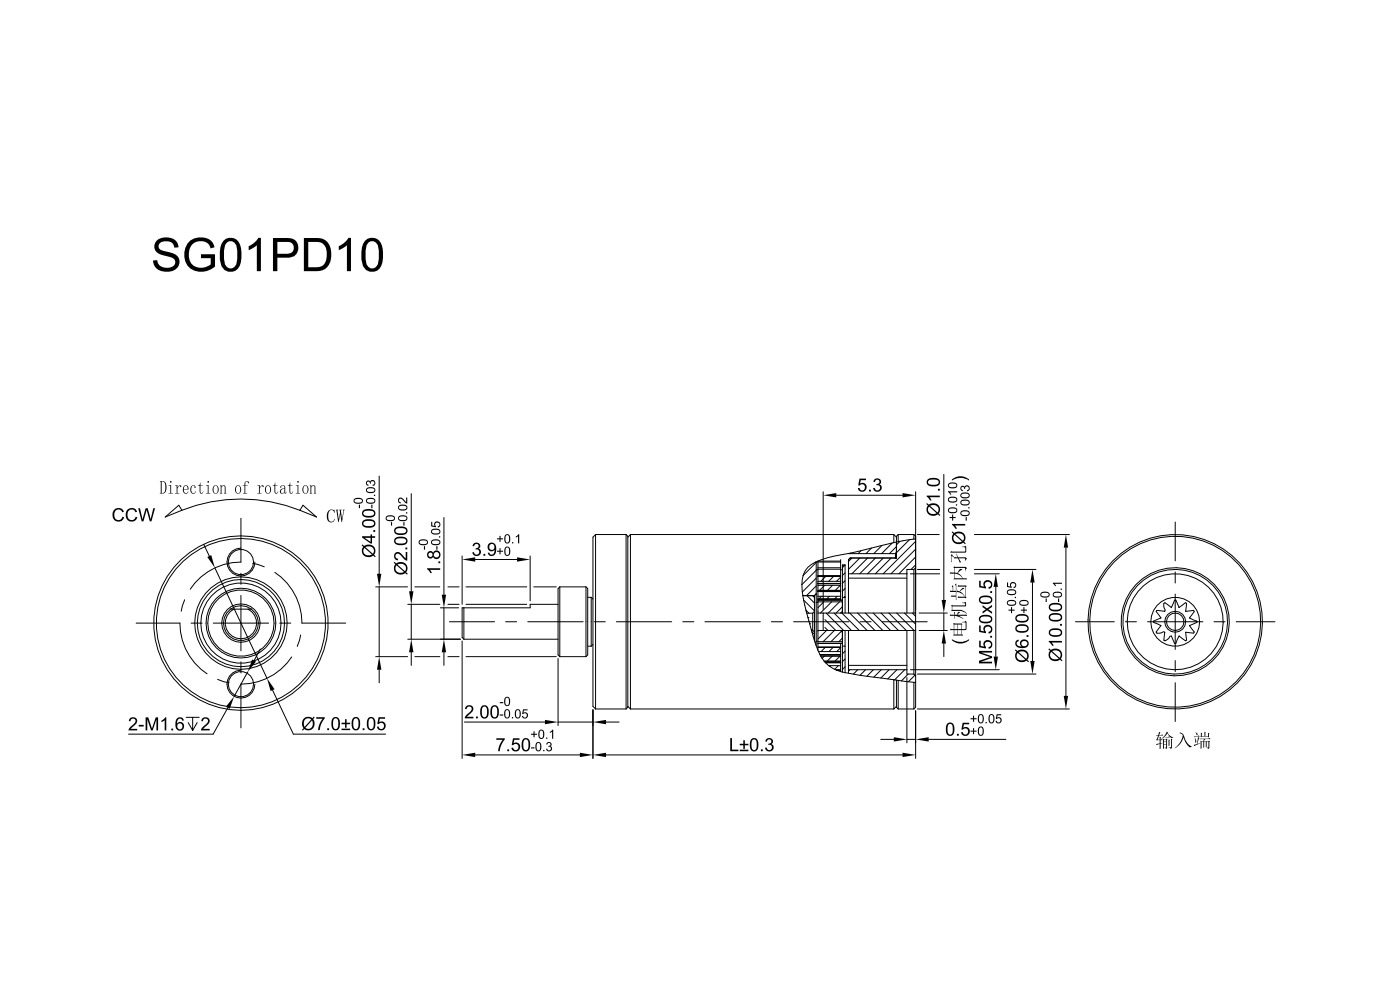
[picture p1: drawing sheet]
<svg xmlns="http://www.w3.org/2000/svg" width="297mm" height="210mm" viewBox="0 0 297 210" stroke-linecap="round" stroke-linejoin="round" font-family="sans-serif">
<g fill="none" stroke="#000" stroke-width=".21">
<path d="M126.3 113.4h6.5M126.3 113.4v37M126.3 113.4l-.5 .5v35.9l.5 .6M132.8 113.4l.4 .3v36.3l-.4 .4M132.8 113.4v37M133.7 113.4h55.9M133.7 113.4l-.5 .5M133.7 113.4v37M173 119.2l.1 17.7M173.5 119.2h4.8M178.3 118.7v.2M179.9 117.4h10.1"/>
<path d="M180.3 118.3h9.8M180.3 118.3l-.3 .4v11.3M180.3 118.3h.1M189.6 115.1l-11 2.5a14.4 14.4 0 0 0-7.2 2.7 5.5 5.5 0 0 0-1.3 5 79.7 79.7 0 0 0 3.5 12.8 7.2 7.2 0 0 0 6.4 4.7l9.6 1.4M189.6 113.4l.5 .5M189.6 113.4v1.7M190 117.4l-.1 .9 .2-1.2-.1 1.2M190.1 118.2v.1M190.1 116.9l-.1 .5M190.5 113.4h3.3M190.5 113.4l-.4 .3v4.6M190.5 113.4v1.5"/>
<path d="M190.5 114.9l-.9 .2M191.5 114.7h.1M192.9 114.4h.1M193.8 114.3l-3.3 .6M193.8 113.4l.4 .3v36.3l-.4 .4M193.8 113.4v.9M194.2 114.3h-.4M48.9 129.2a3.7 3.7 0 0 0-.5 5.4 3.7 3.7 0 0 0 5.4 0 3.7 3.7 0 0 0-.5-5.4M48.9 129.2a3.7 3.7 0 0 1 4.4 0M48.9 129.2h4.4M49.6 129.2a3.3 3.3 0 0 0-1.1 5 3.3 3.3 0 0 0 5.2 0 3.3 3.3 0 0 0-1.1-5M98.4 135.6h20"/>
<path d="M98.4 128.9v6.7M118.4 128.2h-6v.7h-14.4v6.3l.4 .4M118.7 124.5h5.6M118.7 139.3h5.6M118.7 124.5l-.3 .3v14.1l.3 .4M118.7 124.5v14.8M124.3 124.5l.4 .3v14.1l-.4 .4M124.3 124.5v14.8M124.7 126.7h.7M124.7 137h.7M125.4 126.7l.4 .3M125.4 126.7v10.3"/>
<path d="M125.8 136.7l-.4 .3M170.1 124h.1M170.2 125.5h.1M170.3 126.3h2.4M170.3 122.1h.1M170.4 127h.1M170.4 127.2h.1M170.7 128.4h.1M170.9 129.4h.1M171 129.7h.1M171.1 130h1.3M171.4 131h.1"/>
<path d="M171.6 131.7h.1M171.7 132.3h.1M172.1 133.6h.1M172.1 133.7h.3M172.2 134h.1M172.4 130v3.7M172.4 133.7l.3 .3M172.4 126.3l.3 .4M172.5 134.9h.1M172.7 129.7l-.3 .3M172.7 126.3v9.5M172.8 136.2h.1"/>
<path d="M173.1 127.7h.4M173.1 136h.4M173.1 120.8h.4M173.1 126l-.4 .3M173.5 133.7h20.7M173.5 130h20.7M173.5 122.2l4.8 .1v2.9h-4.8zM173.5 127.1h4.8M173.5 137.9v-.6h4.8v1.8M173.5 120.3v-1.3h4.8v1.3M173.5 120.4h4.8v1.8h-4.8zM173.5 125.3v1.8h4.8v-1.8"/>
<path d="M173.5 127.1v.1M173.5 136.5v.7M173.5 136.1h5.2M173.5 127.6h5.2M173.5 124.1h4.8M173.5 123.3h4.8M173.5 127h4.8M173.5 126.5h4.8M173.5 125.5h4.8M173.5 123.8h4.8M173.5 123.7h4.8M173.5 125.4h4.8"/>
<path d="M173.5 120.7h4.8M173.5 122.1h4.8M173.6 138.2h4.7M173.9 138.8h4.4M173.9 138.9h4.4M174.1 139.1h4.2v1.1h-3.5M174.4 139.6h.1M174.6 130v3.7M178.3 133.7l.4 .4M178.3 127.1v.2M178.3 136.4v.8M178.3 120.8h.4"/>
<path d="M178.7 129.6l-.4 .4M178.7 130v-2.7h-5.2v9.1h5.2v-2.7M178.7 126.7h.5M178.7 137h.5M178.7 130v-10.2h.5v10.2M178.7 133.7v8.8M179.2 133.7v9M180 133.7v9.1M180 122.6h12.3M192.3 133.7v9.3h1.5M193.8 120.8v9.2M193.8 133.7v9.3"/>
<path d="M193.8 120.8h-1.5v9.2M194.2 120.4l-.4 .4M246.2 131l-1.5 .7v.2v.1l1.5 .6M246.2 132.6v.1M246.2 132.7l-1 1.3 .1 .2a1.79 1.79 0 0 0 1.5-.2l.2 .1-.2 1.7h.2a1.78 1.78 0 0 0 1.2-.9h.3l.6 1.5h.2h.1l.6-1.5M246.2 131h.1M248.4 128.8l-1.3-1-.1 .1a1.78 1.78 0 0 0 .1 1.5l-.1 .2-1.6-.2-.1 .2-.1 .1 1 1.3M248.4 128.8h.1M250 128.8l-.6-1.5h-.1h-.2l-.7 1.5M250.1 128.8l1.3-1 .3 .2-.2 1.6 1.7-.2v.2l.1 .1-1 1.4 1.5 .6v.3l-1.5 .6M250.1 128.8h-.1M250.1 134.9h-.1"/>
<path d="M252.3 132.7l1 1.3-.1 .3-1.7-.2 .2 1.7-.3 .1-1.3-1M252.3 132.6v.1M126.3 150.4h6.5M133.2 149.8l.5 .6M133.7 150.4h55.9M174.8 140.2h3.5M175 140.5h3.3M175.1 140.5h3.2M175.8 141.2h2.5M176 141.3h.1M177 141.9h.1M177.3 142.1h1"/>
<path d="M178.3 140.3v2.1M180 141.1h12.3M189.6 144.2v6.2M189.6 144.2h.5M190.1 144.2v5.8l.4 .4M190.1 149.8l-.5 .6M190.1 144.2l.4 .1M190.5 144.3l3.3 .4M190.5 150.4h3.3M190.5 144.3v6.1M193.8 144.7v5.7M193.8 144.7h.4"/>
<path d="M193.8 143l.4 .3"/>
<circle cx="51.1" cy="119.2" r="2.68"/>
<circle cx="51.1" cy="132.1" r="9.8"/>
<circle cx="51.1" cy="132.1" r="17.9"/>
<circle cx="51.1" cy="132.1" r="18.5"/>
<circle cx="51.1" cy="132.1" r="4.1"/>
<circle cx="51.1" cy="132.1" r="7"/>
<circle cx="51.1" cy="132.1" r="9.2"/>
<circle cx="51.1" cy="132.1" r="7.4"/>
<circle cx="51.1" cy="132.1" r="8.5"/>
<circle cx="249.3" cy="131.9" r="10.2"/>
<circle cx="249.3" cy="131.9" r="18.1"/>
<circle cx="249.3" cy="131.9" r="11.1"/>
<circle cx="249.3" cy="131.9" r="1.85"/>
<circle cx="249.3" cy="131.9" r="18.5"/>
<circle cx="249.3" cy="131.9" r="11.5"/>
<circle cx="249.3" cy="131.9" r="5.2"/>
<circle cx="249.3" cy="131.9" r="2.22"/>
<circle cx="51.1" cy="145.1" r="2.68"/>
</g>
<g fill="none" stroke="#000" stroke-width=".21">
<path d="M43.2 115.4l1.2 2.5M51.1 116.2a2.96 2.96 0 0 0-3 3 2.96 2.96 0 0 0 3 3 2.96 2.96 0 0 0 3-3M80.4 101v20.7M87.2 104.7v20.7M94.2 109.8v16.3M98 117.9v10.3M100.8 118.7h8.9M112.4 117.9v9.5M174.6 104.3v25M177.4 105h14M194.2 104.3v25M194.6 113.4h4.6"/>
<path d="M200.2 100.6v26.6M206.7 113.4h20.1M226.1 116.1v31.5M45.6 120.4l11 23.5M55.2 137.7l-1.3 2.4M79.7 139.3h6.7M79.7 124.5h6.7M80.4 124.5v14.8M86.5 135.6h11.1M86.5 128.2h6.8M87.2 128.2v7.4M87.2 138.3v2.8"/>
<path d="M88 139.3h5.3M88 124.5h5.3M93.4 128.9h3.9M94.2 128.9v6.7M94.2 138.3v2.8M95 128.2h2.4M95 139.3h2.4M95 124.5h2.4M98 135.9v24.9M98.8 128.2h12.9M98.8 139.3h19.2M98.8 124.5h12.9"/>
<path d="M113.2 124.5h4.8M118.4 139.6v14.3M180 121.7h12.3M193.1 121.7h6.2M194.6 120.8h4.7M194.9 130h6M194.9 133.7h6M200.2 130v3.7M200.2 136.5v2.8M206.7 120.8h13M206.7 121.7h5.2M211.2 124.5v14.8"/>
<path d="M219 123.5v16.7M39.5 152.1h2.8M40.9 152.1v2.8l-1-1.7M41.8 153.2l-.9 1.7M48.3 150.1l-3.1 5.6h-17.9M51.1 142.1a2.96 2.96 0 0 0-3 3 2.96 2.96 0 0 0 3 3 2.96 2.96 0 0 0 3-3M52.5 142.5l-2.8 5.2M57.8 146.4l4.4 9.3h19.6M80.4 142v2.8M98.5 153.1h17.1M118.4 153.1h7.4M125.8 150.5v10.3"/>
<path d="M128.5 153.1h2.8M180 142h12.3M186.8 156.8h2.8M192.3 143.7v13.8M192.3 156.8h1.9M193.1 142h18.8M194.2 150.7v10.1M194.6 150.4h32.2M194.6 143h25.1M197 156.8h16.3M100.8 160.1h22.2M128.5 160.1h62.9"/>
</g>
<g fill="none" stroke="#000" stroke-width=".21">
<path d="M51.1 109.9v9.3a12.9 12.9 0 0 0-10.8 5.8M53.6 119.5l2.4 .7M249.3 110.7v8.2M28.9 132.1h9.3a12.9 12.9 0 0 0 5.7 10.8M39.2 127.2l-.8 2.4M40.5 132.1h2.4M45.2 132.1h11.8M51.1 121.6v2.3M51.1 126.3v11.7M58.3 121.4a12.9 12.9 0 0 1 5.7 10.7M59.3 132.1h2.4M61.9 139.3a12.9 12.9 0 0 1-10.8 5.8v9.3"/>
<path d="M63.8 134.7l-.8 2.4M64 132.1h9.3M95.3 131.9h9.6M107.2 131.9h2.4M111.9 131.9h11.8M126 131.9h2.4M130.7 131.9h11.8M144.8 131.9h2.4M149.5 131.9h11.8M163.6 131.9h2.4M168.3 131.9h11.8M182.4 131.9h2.4"/>
<path d="M187.1 131.9h9.6M228.1 131.9h8.2M238.7 131.9h2.3M243.4 131.9h11.7M249.3 121.3v2.3M249.3 126v11.7M257.5 131.9h2.3M262.2 131.9h8.2M46.2 144.1l2.4 .7M51.1 140.4v2.3M249.3 140.1v2.3M249.3 144.8v8.2"/>
</g>
<g fill="#000">
<path d="M44 118.1l.8-.4 .8 2.7zM98 118.7l2.8-.5v.9zM109.7 118.2l2.7 .5-2.7 .4zM174.6 105l2.8-.4v.9zM191.4 104.6l2.8 .4-2.8 .5zM201.9 101.7a2.8 2.8 0 0 1 3.6 0v.2a3.2 3.2 0 0 0-2.9-.3l-.7 .3zM226.1 113.4l.4 2.7h-.9zM53.5 139.9l.8 .4-1.8 2.2zM80 121.7h.9l-.5 2.8zM86.8 125.4h.9l-.5 2.8zM87.2 135.6l.5 2.7h-.9zM93.7 126.1h.9l-.4 2.8z"/>
<path d="M94.2 135.6l.4 2.7h-.9zM199.7 127.2h.9l-.4 2.8zM200.2 133.7l.4 2.8h-.9zM201.9 135.6l.7 .3a3.2 3.2 0 0 0 2.9-.3 1.06 1.06 0 0 1-1 .8 2.77 2.77 0 0 1-2.6-.6zM210.7 139.3h1l-.5 2.7zM211.2 121.7l.5 2.8h-1zM219 120.8l.4 2.7h-.9zM42.9 152.4a.89 .89 0 0 1 1.3-.1 .89 .89 0 0 1-.1 1.3l-1 1h1.4v.3h-1.9l.4-.7a2.01 2.01 0 0 0 1.1-1.4 .55 .55 0 0 0-.6-.4 .55 .55 0 0 0-.5 .6l-.3-.1zM49.7 147.7l-1 2.6-.8-.4zM56.6 143.9l1.6 2.3-.8 .4zM80.4 139.3l.5 2.7h-.9zM98 160.1l2.8-.5v1z"/>
<path d="M115.6 152.7l2.8 .4-2.8 .5zM125.8 160.1l2.7-.5v1zM125.8 153.1l2.7-.4v.9zM189.6 156.3l2.7 .5-2.7 .5zM194.2 156.8l2.8-.5v1zM218.5 140.2h.9l-.4 2.8zM225.6 147.6h.9l-.4 2.8zM123 159.6l2.8 .5-2.8 .5zM191.4 159.6l2.8 .5-2.8 .5z"/>
<path d="M76.1 107h.3v.8h-.3zM75.2 105.8v-.1a1.07 1.07 0 0 1 1.8 .6 1.07 1.07 0 0 1-1.1 .6 1.07 1.07 0 0 1-.9-.8zM75.3 106l-.1 .3a1.09 1.09 0 0 0 1.6-.1v-.1a1.21 1.21 0 0 0-1.5-.1z"/>
<path d="M76.9 115.5l.3 .3a1.41 1.41 0 0 1 1.9 0 1.41 1.41 0 0 1 .2 1.9l.4 .3-.2 .2-.3-.4a1.41 1.41 0 0 1-2 .1 1.41 1.41 0 0 1-.2-1.9l-.3-.4zM77.3 116.2a1.01 1.01 0 0 0 0 1.3 1.01 1.01 0 0 0 1.3 .2l.3-.1zM77.5 116l1.6 1.4a.99 .99 0 0 0 0-1.2 .99 .99 0 0 0-1.1-.3zM76.8 113.7h1.8v-.4h.3v.4h.7v.4h-.7v1.2h-.3l-1.8-1.3zM77.3 114.1l1.3 .8v-.8zM79.2 112.4h.4v.4h-.4zM77 110.4l.1-.1a2.22 2.22 0 0 1 2.4 .3l.1 .6a1.85 1.85 0 0 1-2.3 .6 .84 .84 0 0 1-.3-1.4zM77.2 110.7l-.1 .4a1.74 1.74 0 0 0 2.1 .2l.1-.4a1.73 1.73 0 0 0-2.1-.2zM77 108.2h.1a2.22 2.22 0 0 1 2.4 .3l.1 .6a1.85 1.85 0 0 1-2.3 .5 .84 .84 0 0 1-.3-1.4zM77.2 108.5l-.1 .5a1.74 1.74 0 0 0 2.1 .2l.1-.5a1.73 1.73 0 0 0-2.1-.2z"/>
<path d="M78.7 107h.3v.8h-.3zM77.8 105.8l.1-.1a1.07 1.07 0 0 1 1.7 .6 1.07 1.07 0 0 1-1.1 .6 1.07 1.07 0 0 1-.9-.8zM77.9 106l-.1 .3a1.09 1.09 0 0 0 1.6-.1v-.1a1.21 1.21 0 0 0-1.5-.1zM79.3 104.9h.3v.3h-.3zM77.8 103.5h.1a1.07 1.07 0 0 1 1.7 .6 1.07 1.07 0 0 1-1.1 .6 1.07 1.07 0 0 1-.9-.8zM77.9 103.7l-.1 .3a1.09 1.09 0 0 0 1.6-.1 1.21 1.21 0 0 0-1.5-.2zM77.8 102l.4-.1 .3 .3a.61 .61 0 0 1 1.1-.1 .61 .61 0 0 1-.5 1l-.1-.3a.4 .4 0 0 0 .4-.4 .4 .4 0 0 0-.5-.3 .4 .4 0 0 0-.2 .5h-.3a.34 .34 0 0 0-.2-.5 .34 .34 0 0 0-.4 .4 .34 .34 0 0 0 .4 .3l-.1 .2a.6 .6 0 0 1-.5-.4 .6 .6 0 0 1 .2-.6z"/>
<path d="M82.9 110.7h.3v.8h-.3zM82 109.5v-.1a1.07 1.07 0 0 1 1.8 .6 1.07 1.07 0 0 1-1.1 .6 1.07 1.07 0 0 1-.9-.8zM82.1 109.7l-.1 .3a1.09 1.09 0 0 0 1.6-.1v-.1a1.21 1.21 0 0 0-1.5-.1z"/>
<path d="M83.7 119.2l.3 .3a1.41 1.41 0 0 1 1.9 0 1.41 1.41 0 0 1 .2 1.9l.4 .3-.2 .2-.3-.4a1.41 1.41 0 0 1-2 .1 1.41 1.41 0 0 1-.1-1.9l-.4-.4zM84.1 119.9a1.01 1.01 0 0 0 0 1.3 1.01 1.01 0 0 0 1.3 .2l.3-.1zM84.3 119.7l1.6 1.4a.99 .99 0 0 0 0-1.2 .99 .99 0 0 0-1.1-.3zM83.9 117.2a1.34 1.34 0 0 1 1.7 .8l.4 .4v-1.3h.4v1.8l-.7-.3a2.01 2.01 0 0 0-1.4-1.2 .55 .55 0 0 0-.4 .6 .55 .55 0 0 0 .5 .5v.3a.92 .92 0 0 1-.8-.6 .92 .92 0 0 1 .3-1zM86 116.1h.4v.4h-.4zM83.9 114.1v-.1a2.22 2.22 0 0 1 2.4 .3l.1 .6a1.85 1.85 0 0 1-2.3 .6 .84 .84 0 0 1-.2-1.4zM84 114.4l-.1 .4a1.74 1.74 0 0 0 2.1 .2l.1-.4a1.73 1.73 0 0 0-2.1-.2zM83.9 111.9a2.22 2.22 0 0 1 2.4 .3l.1 .6a1.85 1.85 0 0 1-2.3 .5 .84 .84 0 0 1-.2-1.4zM84 112.2l-.1 .5a1.74 1.74 0 0 0 2.1 .2l.1-.5a1.73 1.73 0 0 0-2.1-.2z"/>
<path d="M85.6 110.7h.2v.8h-.2zM84.6 109.5l.1-.1a1.07 1.07 0 0 1 1.7 .6 1.07 1.07 0 0 1-1.1 .6 1.07 1.07 0 0 1-.9-.8zM84.7 109.7l-.1 .3a1.09 1.09 0 0 0 1.6-.1v-.1a1.21 1.21 0 0 0-1.5-.1zM86.1 108.6h.3v.3h-.3zM84.6 107.2h.1a1.07 1.07 0 0 1 1.7 .6 1.07 1.07 0 0 1-1.1 .6 1.07 1.07 0 0 1-.9-.8zM84.7 107.4l-.1 .3a1.09 1.09 0 0 0 1.6-.1 1.21 1.21 0 0 0-1.5-.2zM84.7 105.6a1.38 1.38 0 0 1 1.4 .8v-.9h.3v1.3l-.7-.5a.67 .67 0 0 0-1-.4 .38 .38 0 0 0-.1 .4 .38 .38 0 0 0 .4 .2v.3a.65 .65 0 0 1-.6-.5 .65 .65 0 0 1 .3-.7z"/>
<path d="M89.9 115.8h.3v.8h-.3zM89 114.6v-.1a1.07 1.07 0 0 1 1.8 .6 1.07 1.07 0 0 1-1.1 .6 1.07 1.07 0 0 1-.9-.8zM89.1 114.8l-.1 .3a1.09 1.09 0 0 0 1.6-.1v-.1a1.21 1.21 0 0 0-1.5-.1z"/>
<path d="M92.5 115.8h.3v.8h-.3zM91.6 114.6l.1-.1a1.07 1.07 0 0 1 1.7 .6 1.07 1.07 0 0 1-1.1 .6 1.07 1.07 0 0 1-.9-.8zM91.7 114.8l-.1 .3a1.09 1.09 0 0 0 1.6-.1v-.1a1.21 1.21 0 0 0-1.5-.1zM93.1 113.7h.3v.3h-.3zM91.6 112.3h.1a1.07 1.07 0 0 1 1.7 .6 1.07 1.07 0 0 1-1.1 .6 1.07 1.07 0 0 1-.9-.8zM91.7 112.5l-.1 .3a1.09 1.09 0 0 0 1.6-.1 1.21 1.21 0 0 0-1.5-.2zM91.5 110.7h.2v.7l.5 .1a.65 .65 0 0 1 .3-.9 .65 .65 0 0 1 .9 .4 .65 .65 0 0 1-.5 .9l-.1-.3a.44 .44 0 0 0 .3-.6 .44 .44 0 0 0-.6-.2 .44 .44 0 0 0-.2 .7l.1 .3-.9-.2z"/>
<path d="M100.4 115.4a.76 .76 0 0 1 1.2-.2 .76 .76 0 0 1-.1 1.2 .87 .87 0 0 1 .2 1.3 .87 .87 0 0 1-1.4-.1l-.1-.5h.3a.56 .56 0 0 0 .7 .5 .56 .56 0 0 0 .4-.7 .56 .56 0 0 0-.7-.4v-.3a.48 .48 0 0 0 .6-.3 .48 .48 0 0 0-.5-.6 .48 .48 0 0 0-.4 .6l-.4-.1zM102.5 117.5h.4v.4h-.4zM103.8 115.2a1.02 1.02 0 0 1 1.1 .1 1.02 1.02 0 0 1 .3 1.1 1.05 1.05 0 0 1-.3 1.3 1.05 1.05 0 0 1-1.3-.1l-.1-.4h.3a.56 .56 0 0 0 .7 .4 .56 .56 0 0 0 .4-.7v-.3a.87 .87 0 0 1-1.3 .1 .87 .87 0 0 1-.1-1.2zM103.7 116a.6 .6 0 0 0 1.2 0 .6 .6 0 0 0-1.2 0z"/>
<path d="M105.4 114.2h.5v-.6h.3v.6h.5v.2h-.5v.5h-.3v-.5h-.5zM107.2 113.5a.69 .69 0 0 1 .8-.1 .69 .69 0 0 1 .2 .9 .68 .68 0 0 1-.3 .8 .68 .68 0 0 1-.8-.2l-.1-.8zM107.4 113.5a1.08 1.08 0 0 0 .2 1.6h.1a1.08 1.08 0 0 0-.1-1.6zM108.6 115h.3v.2h-.3zM109.4 113.8l.7-.5v1.9h-.2v-1.5l-.5 .3z"/>
<path d="M105.4 116.8h.5v-.5h.3v.5h.5v.2h-.5v.5h-.3v-.5h-.5zM107.2 116.1a.69 .69 0 0 1 .8 0 .69 .69 0 0 1 .2 .8 .68 .68 0 0 1-.3 .9 .68 .68 0 0 1-.8-.2l-.1-.9zM107.4 116.2a1.08 1.08 0 0 0 .2 1.5h.1a1.08 1.08 0 0 0-.1-1.6z"/>
<path d="M182.3 101.5h1.4v.3h-1.1l-.2 .8a.93 .93 0 0 1 1.3 .4 .93 .93 0 0 1-.6 1.3 .93 .93 0 0 1-1.1-.8h.3a.62 .62 0 0 0 .9 .4 .62 .62 0 0 0 .2-.9 .62 .62 0 0 0-1.1 0l-.3-.1zM184.3 103.9h.4v.3h-.4zM185.4 101.7a.76 .76 0 0 1 1.2-.2 .76 .76 0 0 1-.1 1.2 .87 .87 0 0 1 .2 1.4 .87 .87 0 0 1-1.3-.1l-.2-.5h.3a.56 .56 0 0 0 .7 .5 .56 .56 0 0 0 .4-.7 .56 .56 0 0 0-.7-.4v-.3a.48 .48 0 0 0 .6-.4 .48 .48 0 0 0-.4-.5 .48 .48 0 0 0-.5 .5h-.4z"/>
<path d="M196.6 106.7l.4 .3a1.41 1.41 0 0 1 1.9 0 1.41 1.41 0 0 1 .2 1.9l.3 .3-.1 .2-.4-.3a1.41 1.41 0 0 1-1.9 0 1.41 1.41 0 0 1-.2-1.9l-.3-.3zM197.1 107.4a1.01 1.01 0 0 0-.1 1.3 1.01 1.01 0 0 0 1.3 .3l.3-.2zM197.3 107.3l1.5 1.4a.99 .99 0 0 0 .1-1.2 .99 .99 0 0 0-1.1-.4zM196.5 105.1h2.8v.3h-2.1l.4 .7h-.4l-.7-.8zM198.9 103.7h.4v.3h-.4zM196.8 101.6h.1a2.22 2.22 0 0 1 2.4 .2l.1 .7a1.85 1.85 0 0 1-2.4 .5 .84 .84 0 0 1-.2-1.4zM196.9 101.9l-.1 .5a1.74 1.74 0 0 0 2.2 .2l.1-.5a1.73 1.73 0 0 0-2.2-.2z"/>
<path d="M202 112.7l.4 .3a1.41 1.41 0 0 1 1.9 0 1.41 1.41 0 0 1 .2 1.9l.3 .3-.1 .2-.4-.3a1.41 1.41 0 0 1-1.9 0 1.41 1.41 0 0 1-.2-1.9l-.4-.3zM202.5 113.4a1.01 1.01 0 0 0-.1 1.3 1.01 1.01 0 0 0 1.3 .3l.3-.2zM202.6 113.3l1.6 1.4a.99 .99 0 0 0 .1-1.2 .99 .99 0 0 0-1.2-.4zM201.9 111.1h2.8v.4h-2.2l.5 .6h-.4l-.7-.8z"/>
<path d="M201.4 109.6h.5v-.5h.3v.5h.5v.3h-.5v.5h-.3v-.5h-.5zM201.2 107.8h.1a1.07 1.07 0 0 1 1.7 .6 1.07 1.07 0 0 1-1 .5 1.07 1.07 0 0 1-.9-.8zM201.3 108v.3a1.09 1.09 0 0 0 1.5-.1v-.1a1.21 1.21 0 0 0-1.5-.1zM202.7 106.9h.3v.3h-.3zM201.2 105.5h.1a1.07 1.07 0 0 1 1.7 .6 1.07 1.07 0 0 1-1 .6 1.07 1.07 0 0 1-.9-.8zM201.3 105.7v.3a1.09 1.09 0 0 0 1.5 0v-.1a1.21 1.21 0 0 0-1.5-.2zM201.1 104.2h1.9v.2h-1.5l.3 .5h-.3zM201.2 102.5h.1a1.07 1.07 0 0 1 1.7 .6 1.07 1.07 0 0 1-1 .6 1.07 1.07 0 0 1-.9-.8zM201.3 102.7v.3a1.09 1.09 0 0 0 1.5-.1 1.21 1.21 0 0 0-1.5-.2z"/>
<path d="M204.8 109.7h.3v.7h-.3zM203.9 108.4a1.07 1.07 0 0 1 1.8 .6 1.07 1.07 0 0 1-1.1 .5 1.07 1.07 0 0 1-.9-.7zM204 108.6l-.1 .3a1.09 1.09 0 0 0 1.6-.1 1.21 1.21 0 0 0-1.5-.2zM205.4 107.6h.2v.2h-.2zM203.9 106.1a1.07 1.07 0 0 1 1.8 .6 1.07 1.07 0 0 1-1.1 .6 1.07 1.07 0 0 1-.9-.8zM204 106.4l-.1 .3a1.09 1.09 0 0 0 1.6-.1v-.1a1.21 1.21 0 0 0-1.5-.1zM203.9 104.6a1.07 1.07 0 0 1 1.8 .6 1.07 1.07 0 0 1-1.1 .6 1.07 1.07 0 0 1-.9-.8zM204 104.8l-.1 .4a1.09 1.09 0 0 0 1.6-.1v-.1a1.21 1.21 0 0 0-1.5-.2zM203.9 103.1l.4-.1 .3 .3a.61 .61 0 0 1 1 0 .61 .61 0 0 1-.5 .9v-.2a.4 .4 0 0 0 .4-.5 .4 .4 0 0 0-.5-.3 .4 .4 0 0 0-.3 .5h-.2a.34 .34 0 0 0-.3-.4 .34 .34 0 0 0-.4 .3 .34 .34 0 0 0 .4 .3v.3a.6 .6 0 0 1-.5-.5 .6 .6 0 0 1 .2-.6z"/>
<path d="M90.6 120.5h2.8v.4h-2.2l.4 .6h-.3l-.7-.8zM93 119.1h.4v.3h-.4zM90.9 117a.61 .61 0 0 1 1 .3 .83 .83 0 0 1 1-.5 .83 .83 0 0 1 .5 1.1 .8 .8 0 0 1-.7 .7 .8 .8 0 0 1-.8-.6 .7 .7 0 0 1-1 .4 .7 .7 0 0 1-.3-.9zM90.8 117.7a.5 .5 0 0 0 1 0 .5 .5 0 0 0-1 0zM92 117.6a.57 .57 0 0 0 1.1 0 .57 .57 0 0 0-1.1 0z"/>
<path d="M202.1 132.3l.3-.2 .1 .1h1.5l.1 .3h-.2v.9h.8l.1-1.3-.8-.2 .8-.2 .1 .1 .1 1.7-.2 .1h-.9v1h.3l.1 .2h-2.1l.1-.3v-.9h-.8l.1-.3 .7 .1v-.9zM202.4 133.6v1h.7v-1zM202.4 132.5v.9h.7v-.9zM203.2 133.6v1h.6v-1zM203.2 132.5v.9h.6v-.9zM201.9 128.2l.1 .2h2.6l.1-.4-.7-.2 .8-.1 .1 .3-.1 .6h-2.8v.7h1.9l.9 .5 .2 .5a2.68 2.68 0 0 0-2.6-.7h-.7l.2-.3v-.7l-.2-.1zM201.6 130.3l.9 .1-.2-.4 .2-.3v.7h.5l.2-.6h.2l.2 .1-.6 .5h2l.1 .2h-1.9l1.1 .7-1.8-.7v.6v-.6h-1.1zM203 125.2l.5 .2 .5-.6h.5l-.9 .7 .8 .6 .2 .4a2 2 0 0 0-1.7-.9zM203.3 124.1l.1 .1h1.5l-.1 2.3 .2 .2-.2 .2-.1-.1h-1.6l.2-.4 .1 .1h1.3v-2.1h-1.6zM201.9 124.4l.3-.3v1.2h.5v-1.1l-.2-.2 .3-.3 .1 3.5-.2 .1v-.8l-1 .1 .2-.4 .8 .1v-.8l-1.2 .1 .1-.4 .5 .1v-.7zM202.5 121.7v.9h1.6l-.8-.8zM202.4 120.1l.1 .1h2.3l.2 .2 .1 .2-.4 .5v-.6l-.1-.1h-2.1v1l.5 .1 .6-.8h.4l.1 .1-1 .8 .5 .3 .6 .7h.8l.1 .3h-2.9l.2-.3v-.9h-.9l.1-.4 .2 .1h.6v-.9l-.2-.2zM201.7 116.8l.2 .2h2.7l.1-.1v-.7l-.7-.3h.5l.2-.2 .2 .3v1l-.1 .2h-3.3zM201.6 117.8l.3-.3 .6 .7 .1-.1 .1 .1h.4l-.3-.8 .5 .8h1.5l.3 .4-.4 .4-.1-.6h-1.2l.5 .8-.3 .2-.4-1h-.9l.1-.1-.5-.4v1.2l-.1 .2v-1.4z"/>
<path d="M214.4 128.8h.3v.5h.5v.2h-.5v.5h-.3v-.5h-.5v-.2h.5zM213.7 127.4h.1a1.07 1.07 0 0 1 1.7 .6 1.07 1.07 0 0 1-1 .6 1.07 1.07 0 0 1-1-.8zM213.8 127.6l-.1 .3a1.09 1.09 0 0 0 1.6 0v-.1a1.21 1.21 0 0 0-1.5-.2zM215.2 126.6h.3v.2h-.3zM213.7 125.2l.1-.1a1.07 1.07 0 0 1 1.7 .6 1.07 1.07 0 0 1-1 .6 1.07 1.07 0 0 1-1-.8zM213.8 125.4l-.1 .3a1.09 1.09 0 0 0 1.6-.1v-.1a1.21 1.21 0 0 0-1.5-.1zM213.6 123.5h.2v.8l.5 .1a.65 .65 0 0 1 .3-.9 .65 .65 0 0 1 .9 .4 .65 .65 0 0 1-.5 .8v-.2a.44 .44 0 0 0 .2-.6 .44 .44 0 0 0-.6-.2 .44 .44 0 0 0-.1 .6l.1 .4-1-.2z"/>
<path d="M215.4 137.7l.4 .4a1.41 1.41 0 0 1 1.9-.1 1.41 1.41 0 0 1 .2 1.9l.3 .4-.1 .1-.4-.3a1.41 1.41 0 0 1-1.9 0 1.41 1.41 0 0 1-.2-1.9l-.3-.3zM215.9 138.5a1.01 1.01 0 0 0-.1 1.3 1.01 1.01 0 0 0 1.3 .2l.3-.1zM216.1 138.3l1.5 1.4a.99 .99 0 0 0 .1-1.2 .99 .99 0 0 0-1.1-.4zM215.6 135.8l.4-.1 .1 .3a.53 .53 0 0 0-.5 .6 .53 .53 0 0 0 .6 .4l.5 .1a.9 .9 0 0 1 .2-1.5 .9 .9 0 0 1 1.3 .9v.2a1.72 1.72 0 0 1-2.7 .3l-.2-.7zM216.7 136.2a.59 .59 0 0 0 .2 .8 .59 .59 0 0 0 .8-.2 .59 .59 0 0 0-.1-.8h-.5zM217.7 134.7h.4v.4h-.4zM215.6 132.7l.1-.1a2.22 2.22 0 0 1 2.4 .3l.1 .6a1.85 1.85 0 0 1-2.4 .5 .84 .84 0 0 1-.2-1.3zM215.7 133l-.1 .4a1.74 1.74 0 0 0 2.2 .2l.1-.4a1.73 1.73 0 0 0-2.2-.2zM215.6 130.5h.1a2.22 2.22 0 0 1 2.4 .2l.1 .6a1.85 1.85 0 0 1-2.4 .6 .84 .84 0 0 1-.2-1.4zM215.7 130.8l-.1 .4a1.74 1.74 0 0 0 2.2 .2l.1-.4a1.73 1.73 0 0 0-2.2-.2z"/>
<path d="M216.5 129.3h.6v-.5h.2v.5h.5v.2h-.5v.5h-.2v-.5h-.6zM216.4 127.4a1.07 1.07 0 0 1 1.8 .6 1.07 1.07 0 0 1-1.1 .6 1.07 1.07 0 0 1-.9-.8zM216.5 127.6l-.1 .3a1.09 1.09 0 0 0 1.6 0v-.1a1.21 1.21 0 0 0-1.5-.2z"/>
<path d="M221.8 126.9h.2v.8h-.2zM220.8 125.7l.1-.1a1.07 1.07 0 0 1 1.7 .6 1.07 1.07 0 0 1-1 .6 1.07 1.07 0 0 1-1-.8zM220.9 125.9l-.1 .3a1.09 1.09 0 0 0 1.6-.1v-.1a1.21 1.21 0 0 0-1.5-.1z"/>
<path d="M222.5 137.5l.4 .3a1.41 1.41 0 0 1 1.9 0 1.41 1.41 0 0 1 .2 1.9l.3 .3-.1 .2-.4-.3a1.41 1.41 0 0 1-1.9 0 1.41 1.41 0 0 1-.2-1.9l-.4-.3zM223 138.2a1.01 1.01 0 0 0-.1 1.4 1.01 1.01 0 0 0 1.3 .2l.3-.1zM223.2 138.1l1.5 1.4a.99 .99 0 0 0 .1-1.2 .99 .99 0 0 0-1.1-.4zM222.4 135.9h2.8v.4h-2.1l.4 .6h-.4l-.7-.8zM222.7 133.5h.1a2.22 2.22 0 0 1 2.4 .2l.1 .6a1.85 1.85 0 0 1-2.4 .6 .84 .84 0 0 1-.2-1.4zM222.8 133.8l-.1 .5a1.74 1.74 0 0 0 2.2 .2l.1-.5a1.73 1.73 0 0 0-2.2-.2zM224.8 132.3h.4v.4h-.4zM222.7 130.3l.1-.1a2.22 2.22 0 0 1 2.4 .3l.1 .6a1.85 1.85 0 0 1-2.4 .6 .84 .84 0 0 1-.2-1.4zM222.8 130.6l-.1 .4a1.74 1.74 0 0 0 2.2 .2l.1-.4a1.73 1.73 0 0 0-2.2-.2zM222.7 128.1h.1a2.22 2.22 0 0 1 2.4 .3l.1 .6a1.85 1.85 0 0 1-2.4 .5 .84 .84 0 0 1-.2-1.4zM222.8 128.4l-.1 .5a1.74 1.74 0 0 0 2.2 .2l.1-.5a1.73 1.73 0 0 0-2.2-.2z"/>
<path d="M224.4 126.9h.2v.8h-.2zM223.5 125.7v-.1a1.07 1.07 0 0 1 1.8 .6 1.07 1.07 0 0 1-1.1 .6 1.07 1.07 0 0 1-.9-.8zM223.6 125.9l-.1 .3a1.09 1.09 0 0 0 1.6-.1v-.1a1.21 1.21 0 0 0-1.5-.1zM225 124.8h.2v.3h-.2zM223.3 123.6h1.9v.2h-1.5l.3 .5h-.2z"/>
<path d="M27.5 152.4a.89 .89 0 0 1 1.3-.1 .89 .89 0 0 1-.1 1.3l-1 1h1.4v.3h-1.8l.3-.7a2.01 2.01 0 0 0 1.1-1.4 .55 .55 0 0 0-.6-.4 .55 .55 0 0 0-.4 .6l-.4-.1zM29.4 153.7h1.1v.4h-1.1zM30.9 152.1h.5l.8 2.4 .8-2.4h.5v2.8h-.3v-2.3l-.8 2.3h-.4l-.8-2.4v2.4h-.3zM34.2 152.8l.8-.7h.3v2.8h-.4v-2.2l-.7 .4zM36.3 154.5h.4v.4h-.4zM37.6 152.3a.82 .82 0 0 1 .9-.2 .82 .82 0 0 1 .5 .7h-.4a.53 .53 0 0 0-.5-.4 .53 .53 0 0 0-.5 .5l-.1 .6a.9 .9 0 0 1 1.6 .2 .9 .9 0 0 1-.9 1.3h-.2a1.72 1.72 0 0 1-.4-2.7zM37.8 153.5a.63 .63 0 0 0-.1 .9 .63 .63 0 0 0 .9 0 .63 .63 0 0 0-.1-.9z"/>
<path d="M64.6 152.3a1.39 1.39 0 0 1 1.6 0l.4-.3 .2 .1-.4 .4a1.41 1.41 0 0 1 0 1.9 1.41 1.41 0 0 1-1.9 .2l-.3 .4-.2-.2 .4-.4a1.63 1.63 0 0 1 .2-2.1zM64.8 152.5a1.43 1.43 0 0 0-.2 1.7l1.4-1.6a.96 .96 0 0 0-1.2-.1zM66.2 152.8l-1.4 1.5a.99 .99 0 0 0 1.2 .1 .99 .99 0 0 0 .3-1.1zM67.1 152.1h1.8v.3a4.2 4.2 0 0 0-1.1 2.4h-.3a4 4 0 0 1 .9-2.4h-1.3zM69.4 154.5h.4v.3h-.4zM70.6 152.3a.93 .93 0 0 1 1.1-.1 .93 .93 0 0 1 .4 1.1 1.18 1.18 0 0 1-1.1 1.6 1.85 1.85 0 0 1-.6-2.4zM70.9 152.4a2.3 2.3 0 0 0 0 2.1l.4 .1a1.73 1.73 0 0 0 .2-2.2l-.2-.1zM73.2 152.5h.3v.8h.8v.3h-.8v.7h-.3v-.7h-.8v-.3h.8zM72.4 154.5h1.9v.3h-1.9zM74.9 152.3a.93 .93 0 0 1 1.1-.1 .93 .93 0 0 1 .4 1.1 1.18 1.18 0 0 1-1.1 1.6 1.85 1.85 0 0 1-.6-2.4zM75.2 152.4a2.3 2.3 0 0 0 0 2.1l.4 .1a1.73 1.73 0 0 0 .2-2.2l-.2-.1zM76.9 154.5h.4v.3h-.4zM78.1 152.3a.93 .93 0 0 1 1.1-.1 .93 .93 0 0 1 .4 1.1 1.18 1.18 0 0 1-1.1 1.6 1.85 1.85 0 0 1-.5-2.4zM78.4 152.4a2.3 2.3 0 0 0 0 2.1l.4 .1a1.73 1.73 0 0 0 .2-2.2l-.2-.1zM80.3 152.1h1.4v.3h-1.1l-.2 .8a.93 .93 0 0 1 1.3 .4 .93 .93 0 0 1-.6 1.3 .93 .93 0 0 1-1.1-.8h.3a.62 .62 0 0 0 .9 .4 .62 .62 0 0 0 .2-.9 .62 .62 0 0 0-1.1 0l-.3-.1z"/>
<path d="M98.8 149.9a.89 .89 0 0 1 1.3-.2 .89 .89 0 0 1-.1 1.4l-1 .9h1.4v.3h-1.8l.3-.7a2.01 2.01 0 0 0 1.2-1.4 .55 .55 0 0 0-.7-.4 .55 .55 0 0 0-.4 .6h-.4zM101 152h.3v.3h-.3zM102.1 149.8a.93 .93 0 0 1 1.2-.1 .93 .93 0 0 1 .4 1.1 1.18 1.18 0 0 1-1.1 1.6 1.85 1.85 0 0 1-.6-2.4zM102.4 149.9a2.3 2.3 0 0 0 0 2.1l.5 .1a1.73 1.73 0 0 0 .2-2.1l-.2-.2zM104.3 149.8a.93 .93 0 0 1 1.1-.1 .93 .93 0 0 1 .4 1.1 1.18 1.18 0 0 1-1.1 1.6 1.85 1.85 0 0 1-.5-2.4zM104.6 149.9a2.3 2.3 0 0 0 0 2.1l.4 .1a1.73 1.73 0 0 0 .2-2.1l-.2-.2z"/>
<path d="M105.3 156.6h1.8v.2a4.2 4.2 0 0 0-1.1 2.5h-.3a4 4 0 0 1 .9-2.4h-1.3zM107.6 158.9h.4v.4h-.4zM108.8 156.6h1.4v.3h-1.1l-.2 .7a.93 .93 0 0 1 1.4 .5 .93 .93 0 0 1-.7 1.2 .93 .93 0 0 1-1.1-.7h.3a.62 .62 0 0 0 .9 .4 .62 .62 0 0 0 .2-1 .62 .62 0 0 0-1 0h-.4zM110.9 156.8a.93 .93 0 0 1 1.2-.1 .93 .93 0 0 1 .3 1 1.18 1.18 0 0 1-1.1 1.7 1.85 1.85 0 0 1-.5-2.4zM111.2 156.9a2.3 2.3 0 0 0 0 2.1l.5 .1a1.73 1.73 0 0 0 .2-2.2l-.2-.1z"/>
<path d="M106 148.9h.7v.2h-.7zM107.1 147.9a.69 .69 0 0 1 .9 0 .69 .69 0 0 1 .2 .9 .68 .68 0 0 1-.3 .8 .68 .68 0 0 1-.9-.2l-.1-.8zM107.3 148a1.08 1.08 0 0 0 .3 1.6 1.08 1.08 0 0 0 0-1.6z"/>
<path d="M106 151.5h.7v.3h-.7zM107.1 150.6a.69 .69 0 0 1 .9 0 .69 .69 0 0 1 .2 .8 .68 .68 0 0 1-.3 .9 .68 .68 0 0 1-.9-.2l-.1-.9zM107.3 150.7a1.08 1.08 0 0 0 .3 1.5 1.08 1.08 0 0 0 0-1.6zM108.6 152.1h.2v.2h-.2zM109.4 150.6a.69 .69 0 0 1 .9 0 .69 .69 0 0 1 .2 .8 .68 .68 0 0 1-.3 .9 .68 .68 0 0 1-.9-.2l-.1-.9zM109.6 150.7a1.08 1.08 0 0 0 .2 1.5h.1a1.08 1.08 0 0 0-.1-1.6zM110.9 150.4h1v.3h-.8l-.1 .5a.65 .65 0 0 1 .9 .3 .65 .65 0 0 1-.4 .9 .65 .65 0 0 1-.8-.6h.2a.44 .44 0 0 0 .6 .3 .44 .44 0 0 0 .2-.6 .44 .44 0 0 0-.6-.2l-.4 .1z"/>
<path d="M112.6 158.5h.8v.2h-.8zM113.8 157.5a.69 .69 0 0 1 .8 0 .69 .69 0 0 1 .2 .9 .68 .68 0 0 1-.3 .8 .68 .68 0 0 1-.8-.2l-.1-.8zM114 157.6a1.08 1.08 0 0 0 .2 1.5h.1a1.08 1.08 0 0 0-.1-1.5zM115.2 159h.3v.3h-.3zM116 157.6a.53 .53 0 0 1 .8-.2 .53 .53 0 0 1-.1 .9 .61 .61 0 0 1 0 1 .61 .61 0 0 1-.9-.5h.3a.4 .4 0 0 0 .4 .3 .4 .4 0 0 0 .3-.5 .4 .4 0 0 0-.5-.2v-.2a.34 .34 0 0 0 .5-.3 .34 .34 0 0 0-.4-.4 .34 .34 0 0 0-.3 .4h-.3z"/>
<path d="M112.6 155.6h.6v-.5h.2v.5h.5v.2h-.5v.6h-.2v-.6h-.6zM114.4 154.9a.69 .69 0 0 1 .8 0 .69 .69 0 0 1 .2 .8 .68 .68 0 0 1-.2 .9 .68 .68 0 0 1-.9-.2l-.1-.9zM114.6 155a1.08 1.08 0 0 0 .2 1.5h.1a1.08 1.08 0 0 0-.1-1.6zM115.8 156.4h.3v.3h-.3zM116.6 155.2l.7-.5v2h-.2v-1.5l-.5 .2z"/>
<path d="M154.9 156.5h.3v2.5h1.4v.3h-1.7zM157.7 157h.3v.7h.7v.4h-.7v.7h-.3v-.7h-.8v-.4h.8zM156.9 159h1.8v.3h-1.8zM159.3 156.8a.93 .93 0 0 1 1.2-.1 .93 .93 0 0 1 .3 1 1.18 1.18 0 0 1-1.1 1.7 1.85 1.85 0 0 1-.5-2.4zM159.6 156.9a2.3 2.3 0 0 0 0 2.1l.5 .1a1.73 1.73 0 0 0 .2-2.2l-.2-.1zM161.4 158.9h.4v.4h-.4zM162.5 156.8a.76 .76 0 0 1 1.2-.2 .76 .76 0 0 1-.1 1.2 .87 .87 0 0 1 .2 1.4 .87 .87 0 0 1-1.4-.2l-.1-.4 .3-.1a.56 .56 0 0 0 .7 .6 .56 .56 0 0 0 .4-.8 .56 .56 0 0 0-.8-.3l.1-.3a.48 .48 0 0 0 .6-.4 .48 .48 0 0 0-.5-.6 .48 .48 0 0 0-.5 .6l-.3-.1z"/>
<path d="M200.9 153.5a.93 .93 0 0 1 1.1-.1 .93 .93 0 0 1 .4 1 1.18 1.18 0 0 1-1.1 1.7 1.85 1.85 0 0 1-.5-2.4zM201.2 153.6a2.3 2.3 0 0 0 0 2.1l.4 .1a1.73 1.73 0 0 0 .2-2.2l-.2-.1zM203 155.6h.4v.4h-.4zM204.2 153.3h1.4v.3h-1.1l-.2 .8a.93 .93 0 0 1 1.3 .4 .93 .93 0 0 1-.6 1.2 .93 .93 0 0 1-1.2-.7h.4a.62 .62 0 0 0 .9 .4 .62 .62 0 0 0 .1-1 .62 .62 0 0 0-1 0h-.3z"/>
<path d="M205.8 152.3h.6v-.5h.2v.5h.5v.2h-.5v.6h-.2v-.6h-.6zM207.6 151.6a.69 .69 0 0 1 .9 0 .69 .69 0 0 1 .2 .8 .68 .68 0 0 1-.3 .9 .68 .68 0 0 1-.9-.2l-.1-.8zM207.8 151.7a1.08 1.08 0 0 0 .2 1.5h.1a1.08 1.08 0 0 0-.1-1.6zM209 153.1h.3v.3h-.3zM209.9 151.6a.69 .69 0 0 1 .8 0 .69 .69 0 0 1 .2 .8 .68 .68 0 0 1-.3 .9 .68 .68 0 0 1-.9-.2v-.8zM210.1 151.7a1.08 1.08 0 0 0 .2 1.5h.1a1.08 1.08 0 0 0-.1-1.6zM211.4 151.5h1v.2h-.8l-.1 .5a.65 .65 0 0 1 .9 .3 .65 .65 0 0 1-.4 .9 .65 .65 0 0 1-.8-.5h.2a.44 .44 0 0 0 .6 .2 .44 .44 0 0 0 .2-.6 .44 .44 0 0 0-.6-.1l-.4 .1z"/>
<path d="M205.8 154.9h.6v-.5h.2v.5h.5v.3h-.5v.5h-.2v-.5h-.6zM207.6 154.2a.69 .69 0 0 1 .9 0 .69 .69 0 0 1 .2 .9 .68 .68 0 0 1-.3 .8 .68 .68 0 0 1-.9-.2l-.1-.8zM207.8 154.3a1.08 1.08 0 0 0 .2 1.6h.1a1.08 1.08 0 0 0-.1-1.6z"/>
<path d="M207.6 138h2.8v.4h-2.3l2.3 .8v.3l-2.4 .8h2.4v.4h-2.8v-.6l2.4-.8-2.4-.8zM207.7 135.9h.3v1.1l.7 .1a.93 .93 0 0 1 .5-1.3 .93 .93 0 0 1 1.2 .6 .93 .93 0 0 1-.7 1.2v-.4a.62 .62 0 0 0 .4-.9 .62 .62 0 0 0-1-.1 .62 .62 0 0 0 0 1v.3l-1.4-.2zM210 134.9h.4v.3h-.4zM207.7 132.6h.3v1.2l.7 .1a.93 .93 0 0 1 .5-1.3 .93 .93 0 0 1 1.2 .6 .93 .93 0 0 1-.7 1.2v-.4a.62 .62 0 0 0 .4-.9 .62 .62 0 0 0-1-.1 .62 .62 0 0 0 0 1v.3l-1.4-.3zM207.9 130.7l.1-.1a2.22 2.22 0 0 1 2.4 .3l.1 .6a1.85 1.85 0 0 1-2.4 .5 .84 .84 0 0 1-.2-1.3zM208 131l-.1 .4a1.74 1.74 0 0 0 2.2 .2l.1-.4a1.73 1.73 0 0 0-2.2-.2zM208.4 128.3l.9 .7 1.1-.7v.4l-.8 .5 .8 .6v.4l-1-.8-1 .7v-.4l.7-.5-.7-.4zM207.9 126.6l.1-.1a2.22 2.22 0 0 1 2.4 .3l.1 .6a1.85 1.85 0 0 1-2.4 .6 .84 .84 0 0 1-.2-1.4zM208 126.9l-.1 .4a1.74 1.74 0 0 0 2.2 .2l.1-.4a1.73 1.73 0 0 0-2.2-.2zM210 125.4h.4v.4h-.4zM207.7 123.2h.3v1.1l.7 .1a.93 .93 0 0 1 .5-1.3 .93 .93 0 0 1 1.2 .6 .93 .93 0 0 1-.7 1.2v-.4a.62 .62 0 0 0 .4-.9 .62 .62 0 0 0-1-.1 .62 .62 0 0 0 0 1v.3l-1.4-.3z"/>
<path d="M246.9 156.9v.4h.4v-.4zM246.9 157.4v.4h.4v-.4zM247.5 155.2l.3 .1-.1 .1a1.81 1.81 0 0 0 1.2 1l-.3 .2-.3-.2-.7-.9a1.58 1.58 0 0 1-1.3 1.1l.6-.5zM246.7 156.7l.6 .1 .1-.2 .2 .2-.1 1.8-.2 .2-.3-.3h.3v-.6h-.4v.8l-.2 .1zM247.8 156.8l.3 .2-.1 1.1-.2 .1zM248.3 156.7l.4 .1-.1 1.8-.3 .2-.4-.3 .5-.1zM245.8 155.2l.3 .2-.2 .5h.4l.2-.2 .2 .3h-.9l-.3 .9h.5l-.1-.7 .4 .2-.1 .5 .2-.2 .2 .3h-.4v.6h.4l-.4 .1v1l-.3 .1 .1-1-.7 .2-.1-.2 .8-.1v-.7l-.6 .1-.2-.3 .4-.8h-.3l-.1-.1h.5zM247 156.3h.8l.1-.2 .3 .3-1.2-.1 .1 .1zM250.3 155.3l.7 .5a3.7 3.7 0 0 0 1.8 2.6l-.4 .2a3.7 3.7 0 0 1-1.4-2.3l-.8 1.6-1 .8a4.2 4.2 0 0 0 1.6-2.9l-.7-.3zM254.7 155.4l.3 .1-.1 .6h.6l-.1-.9 .4 .1-.2 .8h.6v-.7l.3 .2-.1 .7-1.5-.1-.1 .2-.2-.2 .1-.1zM254.4 156.7h1.9l.2-.2 .2 .2h-1.1l-.3 .5h1l.1-.1 .2 .2-.1 .1-.1 1.3-.2 .1-.3-.2 .4-.1v-1.2h-.4v1.1l-.2 .1v-1.2h-.3v1.2l-.2 .1v-1.3h-.4v1.4l-.2 .1v-1.7l.6 .1 .1-.5-.8 .1zM253.6 155.3l.4 .3-.1 .3zM253.2 156.1h.9l.2-.2 .2 .3h-1.2zM253.4 156.4l.3 .6-.1 .5zM254.1 156.3l.3 .2-.5 1.3 .6-.1-1.2 .5-.1-.2 .6-.2z"/>
</g>
<!-- layer: 0 -->
<path d="M35 109.7l2.9-2.6 .7 1.1zM38.6 108.2a33.9 33.9 0 0 1 25 0M64.3 107.1l2.8 2.6-3.5-1.5z" fill="none" stroke="#000" stroke-width=".21"/>
<g fill="#000">
<path d="M24.3 108a1.21 1.21 0 0 1 2 .5l-.4 .1a.9 .9 0 0 0-1.2-.5 .9 .9 0 0 0-.5 1.2 .86 .86 0 0 0 .8 1 .86 .86 0 0 0 .9-.7l.4 .1a1.28 1.28 0 0 1-1.6 .9 1.28 1.28 0 0 1-.8-1.7zM27.1 108a1.21 1.21 0 0 1 2 .5l-.4 .1a.9 .9 0 0 0-1.2-.5 .9 .9 0 0 0-.5 1.2 .86 .86 0 0 0 .8 1 .86 .86 0 0 0 .9-.7l.4 .1a1.28 1.28 0 0 1-1.6 .9 1.28 1.28 0 0 1-.8-1.7zM29.3 107.8h.4l.5 2.4 .7-2.4h.4l.6 2.4 .6-2.4h.4l-.8 2.8h-.3l-.7-2.5-.7 2.5h-.3z"/>
<path d="M34.3 102.2v2.3l.3 .1a1.85 1.85 0 0 0 .2-2.3zM33.9 102a1.18 1.18 0 0 1 1.2 .4 1.18 1.18 0 0 1 .2 1.3 .94 .94 0 0 1-.4 .9 .94 .94 0 0 1-1 0l.2-.1v-2.3zM35.8 102.9l.5-.1v1.7l.4 .2h-.9l.3-.2v-1.3zM36 102.2a.2 .2 0 0 1 .4 0 .2 .2 0 0 1-.4 0zM37.1 102.9h.5v.5a.48 .48 0 0 1 .3-.4 .48 .48 0 0 1 .5 0v.3l-.3-.3-.5 .6 .1 .9 .3 .2h-.9l.4-.2v-1.4zM39.2 103.1l-.2 .6h.8l-.2-.6zM39.1 103l.2-.1 .4 .1 .3 .8h-1l.1 .5a.44 .44 0 0 0 .4 .3 .44 .44 0 0 0 .4-.4 .52 .52 0 0 1-.4 .5 .52 .52 0 0 1-.6-.3l-.1-.8zM40.6 103a.47 .47 0 0 1 .6-.1 .47 .47 0 0 1 .3 .5h-.2v-.3a.35 .35 0 0 0-.4-.1 .35 .35 0 0 0-.3 .3 .78 .78 0 0 0 .5 1.3l.4-.5a.54 .54 0 0 1-.4 .6 .54 .54 0 0 1-.6-.3l-.1-.8zM42.4 102.3l.1 .6h.5l-.5 .1 .1 1.5a.3 .3 0 0 0 .3 0 .3 .3 0 0 0 .2-.3 .37 .37 0 0 1-.2 .5 .37 .37 0 0 1-.5-.2l-.1-1.5-.3-.1a.46 .46 0 0 0 .4-.6zM43.7 102.9l.5-.1v1.7l.4 .2h-.9l.4-.2v-1.3zM44 102.2a.18 .18 0 0 1 .3 0 .18 .18 0 0 1-.3 0zM45.4 103a.81 .81 0 0 1 .9 .3 .81 .81 0 0 1 0 1 .65 .65 0 0 1-.9 .4 .65 .65 0 0 1-.3-.9zM45.5 103.1a1 1 0 0 0 .2 1.5 .95 .95 0 0 0 0-1.6zM46.6 102.9h.4v.3a.45 .45 0 0 1 .5-.3 .45 .45 0 0 1 .3 .6v1l.2 .2h-.5l.2-.2v-1.1a.35 .35 0 0 0-.4-.4 .35 .35 0 0 0-.3 .4v1.1l.1 .2h-.5l.2-.2v-1.4zM50.1 103a.81 .81 0 0 1 1 .3 .81 .81 0 0 1-.1 1 .65 .65 0 0 1-.8 .4 .65 .65 0 0 1-.3-.9zM50.3 103.1a1 1 0 0 0 .2 1.5 .95 .95 0 0 0 0-1.6zM52.1 102.1a.36 .36 0 0 1 .5-.1 .36 .36 0 0 1 .1 .5l-.2-.4a.38 .38 0 0 0-.4 .1 .38 .38 0 0 0-.1 .4v.3h.5l-.5 .1v1.5l.4 .2h-.9l.3-.2v-1.5l-.3-.1h.3v-.4zM54.6 102.9h.5v.5a.48 .48 0 0 1 .3-.4 .48 .48 0 0 1 .5 0v.3l-.4-.3-.4 .6v.9l.4 .2h-.9l.3-.2v-1.4zM56.5 103a.81 .81 0 0 1 .9 .3 .81 .81 0 0 1 0 1 .65 .65 0 0 1-.9 .4 .65 .65 0 0 1-.3-.9zM56.6 103.1a1 1 0 0 0 .2 1.5 .95 .95 0 0 0 0-1.6zM58.3 102.3l.1 .6h.5l-.5 .1v1.5a.3 .3 0 0 0 .4 0 .3 .3 0 0 0 .1-.3 .37 .37 0 0 1-.1 .5 .37 .37 0 0 1-.5-.2l-.1-1.5-.4-.1a.46 .46 0 0 0 .5-.6zM59.5 103.1a.55 .55 0 0 1 .6-.2 .55 .55 0 0 1 .4 .5v1.1h.2v-.2l.1 .1-.2 .3-.3-.2a.53 .53 0 0 1-.8 0 .53 .53 0 0 1 .2-.8l.6-.2a.38 .38 0 0 0-.2-.5 .38 .38 0 0 0-.5 .4h-.1zM59.7 103.9a.41 .41 0 0 0 0 .6 .41 .41 0 0 0 .6-.1v-.8zM61.5 102.3l.1 .6h.5l-.5 .1v1.5a.3 .3 0 0 0 .4 0 .3 .3 0 0 0 .1-.3 .37 .37 0 0 1-.2 .5 .37 .37 0 0 1-.5-.2v-1.5l-.4-.1a.46 .46 0 0 0 .5-.6zM62.7 102.9l.6-.1v1.7l.4 .2h-1l.4-.2v-1.3zM63 102.2a.2 .2 0 0 1 .4 0 .2 .2 0 0 1-.4 0zM64.4 103a.81 .81 0 0 1 1 .3 .81 .81 0 0 1-.1 1 .65 .65 0 0 1-.8 .4 .65 .65 0 0 1-.4-.9zM64.5 103.1a1 1 0 0 0 .3 1.5 .95 .95 0 0 0 0-1.6zM65.7 102.9h.3v.3a.45 .45 0 0 1 .6-.3 .45 .45 0 0 1 .3 .6v1l.2 .2h-.6l.2-.2v-1.1a.35 .35 0 0 0-.3-.4 .35 .35 0 0 0-.4 .4v1.1l.2 .2h-.5l.1-.2v-1.4z"/>
<path d="M69.7 108.3l.4-.2h.8l.1 .6a.77 .77 0 0 0-1.1-.3 1.96 1.96 0 0 0 .2 2.2l.5-.1 .3-.5a.77 .77 0 0 1-.6 .8 .77 .77 0 0 1-.9-.5l-.1-1.2zM71.2 108.1h.6l-.2 .2 .2 1.7 .3-1.3-.2-.6h.5l-.1 .2 .2 1.7 .3-1.7-.1-.2h.4l-.1 .2-.5 2.4-.3-1.6-.5 1.6-.3-2.4z"/>
</g>
<g fill="none" stroke="#000" stroke-width=".21">
<path d="M173.1 119.3l-2.8 2.8M179.2 119.8l-.5 .6M180.5 117.3l-.2 .1M180.7 118.3l-.7 .8M182.4 118.3l-2.4 2.4M182.6 116.8l-.6 .6M184 118.3l-3.3 3.4M184.8 116.2l-1.1 1.2M185.7 118.3l-3.4 3.4M187.1 115.7l-1.8 1.7M187.3 118.3l-3.3 3.4M189 118.3l-3.3 3.4"/>
<path d="M189.2 115.1l-2.2 2.3M190.1 115.9l-1.5 1.5M190.9 114.8l-.8 .8M192.9 114.5l-2.9 2.8M194.2 118.1l-3.6 3.6M194.2 119.8l-1 1M194.2 114.8l-6.9 6.9M194.2 116.5l-5.2 5.2M170.4 127.2l2.3 2.4M170.9 129.4l.7 .6M171.2 126.3l1.5 1.6M172.2 134l.5 .5"/>
<path d="M173.1 120.9l-3 3.1M173.1 122.6l-2.9 2.9M173.1 124.3l-2 2M173.1 125.9l-.4 .4M174.2 126.5l-.5 .5M174.7 127.6l-1.2 1.3M174.9 139.1l-.5 .5M174.9 124.1l-1.1 1.1M175 133.1l.6 .6M175 131.4l2.3 2.3M175.1 137.3l-1 .9M175.1 122.3l-1 1"/>
<path d="M175.2 130l3.7 3.7M175.3 133.7l-1.8 1.8M175.9 126.5l-.6 .5M176.4 127.6l-2.4 2.4M176.5 139.1l-1.1 1.1M176.6 124.1l-1.1 1.1M176.7 137.3l-.9 .9M176.8 122.3l-1 1M176.9 130l3.7 3.7M177 133.7l-2.4 2.4M177.6 126.5l-.6 .5M178.1 127.6l-2.5 2.4"/>
<path d="M178.2 139.1l-1.1 1.1M178.2 124.1l-1 1.1M178.3 137.4l-.8 .8M178.3 122.4l-.9 .9M178.5 133.9l-2.3 2.2M178.6 130l3.7 3.7M178.7 135.3l-.8 .8M178.7 128.7l-1.4 1.3M179.2 138.1l-.5 .5M179.2 139.8l-.5 .5M179.2 121.5l-.5 .5M179.2 126.5l-.2 .2"/>
<path d="M179.2 123.1l-.5 .6M179.2 124.8l-.5 .6M180.2 130l3.7 3.7M181.9 130l3.7 3.7M183.5 130l3.7 3.7M185.2 130l3.7 3.7M186.9 130l3.7 3.7M188.5 130l3.7 3.7M190.2 130l3.7 3.7M191.8 130l2.4 2.4M192.3 121.6v.1M193.5 130l.7 .7"/>
<path d="M176.1 141.2l-.1 .1M177.8 141.2l-.8 .7M179.2 141.4l-.5 .6M180.3 142l-.3 .3M181.9 142l-.9 1M183.6 142l-1.2 1.2M185.2 142l-1.3 1.4M186.9 142l-1.6 1.6M188.6 142l-1.8 1.8M190.2 142l-1.9 2M191.9 142l-2.2 2.2M192.6 143l-1.4 1.4"/>
<path d="M194.1 143.2l-1.4 1.4M194.2 144.7h.1"/>
</g>
<path d="M33.2 51.1a3.1 3.1 0 0 1 4.5 .5l.2 .9h-.9a1.59 1.59 0 0 0-2.2-1.3 1.11 1.11 0 0 0-1.2 1.2l.2 .3a6.8 6.8 0 0 0 2.9 1 1.95 1.95 0 0 1 1.4 1.9 1.95 1.95 0 0 1-1.6 1.9 2.98 2.98 0 0 1-4-1.9v-.4h.8a2.13 2.13 0 0 0 3.7 1 1.04 1.04 0 0 0-.8-1.7l-.6-.1a2.92 2.92 0 0 1-2.9-1.9l.2-1zM40.4 51a3.6 3.6 0 0 1 4.7 .5l.4 .9-.8 .3a2.26 2.26 0 0 0-3.9-.8 3.4 3.4 0 0 0 .2 4.4 3.1 3.1 0 0 0 3.7-.2v-1.4h-2.1v-.8h3v2.6a4.1 4.1 0 0 1-5.9-.2 4.3 4.3 0 0 1 .7-5.3zM47.4 51.1a2.2 2.2 0 0 1 2.4-.5 2.2 2.2 0 0 1 1.3 2.1l.1 .8a4 4 0 0 1-1.3 3.9 2.14 2.14 0 0 1-2.9-.9 6.5 6.5 0 0 1 .4-5.4zM48.1 51.4a2.81 2.81 0 0 0-.6 2.6v.9a2 2 0 0 0 1.1 2 1.25 1.25 0 0 0 1.5-.8 10.1 10.1 0 0 0 0-4.1 1.24 1.24 0 0 0-2-.6zM52.7 52.2l1-.6 1.1-1.2h.5v7.1h-.8v-5.5l-1.8 1zM57.9 50.5h2.6a2.16 2.16 0 0 1 2.4 .8 2.16 2.16 0 0 1 .1 2.4 2.07 2.07 0 0 1-2.4 .9h-1.8v2.9h-.9zM58.8 51.3v2.5a4.2 4.2 0 0 0 3.1-.3 1.3 1.3 0 0 0 .2-1.6 1.3 1.3 0 0 0-1.5-.6zM64.4 50.5h2.5a3 3 0 0 1 3.4 3.5 3 3 0 0 1-3.3 3.5h-2.6zM65.4 51.3v5.4h1.5a2.08 2.08 0 0 0 2.4-2.4 2.35 2.35 0 0 0-2-3zM71.9 52.2l.9-.6 1.1-1.2h.5v7.1h-.8v-5.5l-1.7 1zM77.4 51.1a2.2 2.2 0 0 1 2.4-.5 2.2 2.2 0 0 1 1.4 2.1v.8a4 4 0 0 1-1.2 3.9 2.14 2.14 0 0 1-3-.9 6.5 6.5 0 0 1 .4-5.4zM78.2 51.4a2.81 2.81 0 0 0-.7 2.6v.9a2 2 0 0 0 1.1 2 1.25 1.25 0 0 0 1.5-.8 10.1 10.1 0 0 0 0-4.1 1.24 1.24 0 0 0-1.9-.6z" fill="#000"/>
</svg>
